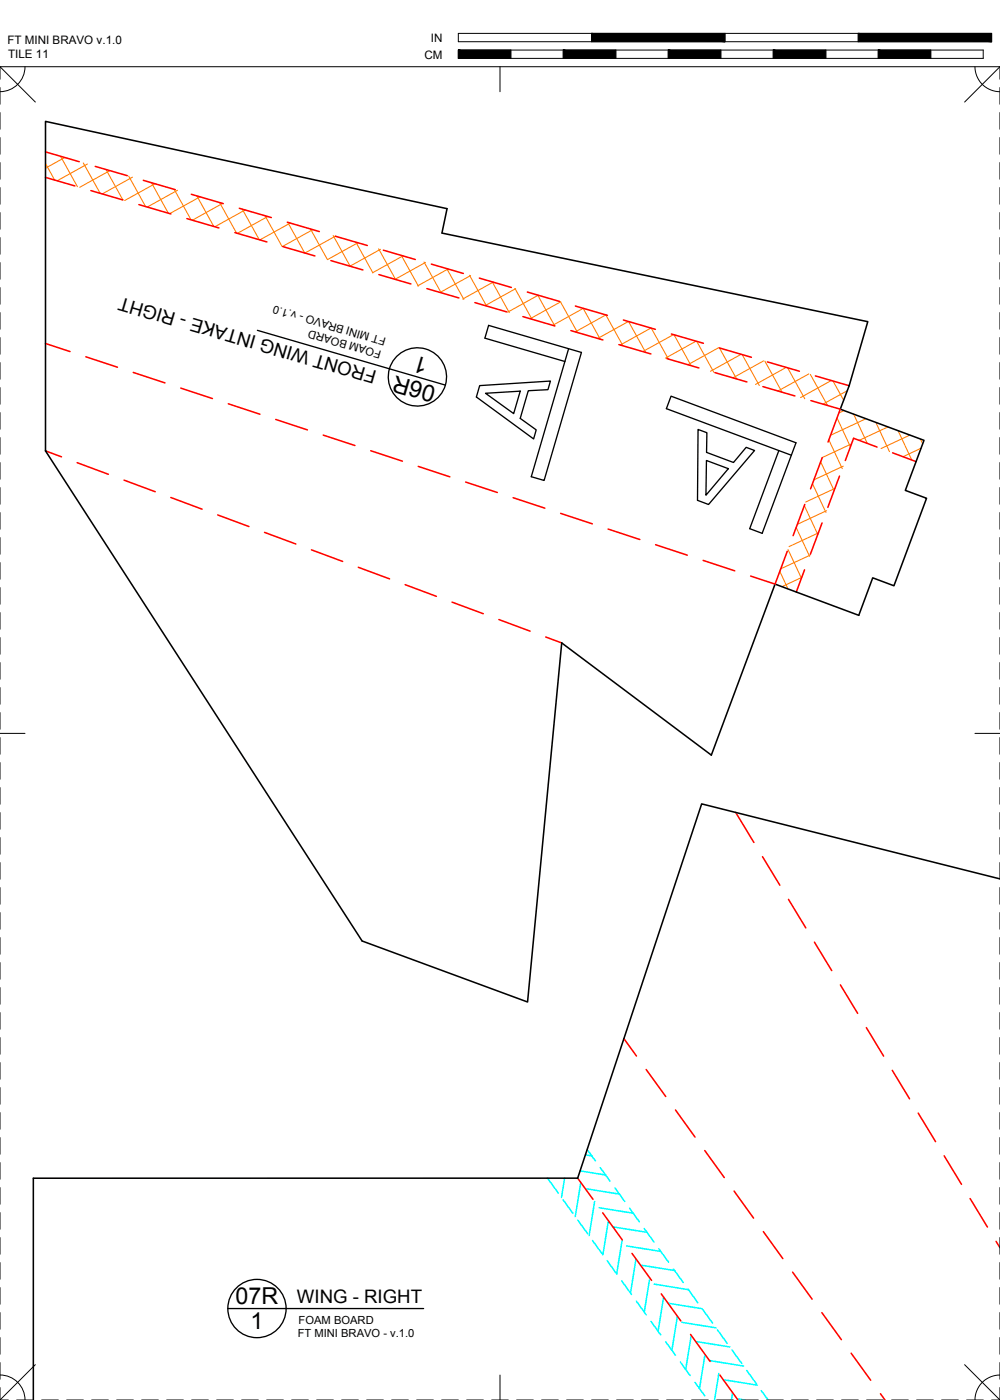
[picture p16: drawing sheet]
<svg xmlns="http://www.w3.org/2000/svg" width="190mm" height="267mm" viewBox="0 0 190 267" stroke-linecap="round" stroke-linejoin="round" font-family="sans-serif">
<defs><g id="words">
<g font-size="4.4">
<text x="81.8" y="68.3" transform="rotate(-164 81.8 68.3)">1</text>
<text x="83.2" y="73.7" transform="rotate(-164 83.2 73.7)">06R</text>
<text x="44.9" y="248.5">07R</text>
<text x="47.7" y="253.2">1</text>
</g>
<g font-size="3.5">
<text x="71.9" y="70.7" transform="rotate(-164 71.9 70.7)">FRONT WING INTAKE - RIGHT</text>
<text x="56.6" y="248.2">WING - RIGHT</text>
</g>
<g font-size="2.2">
<text x="1.4" y="8.5">FT MINI BRAVO v.1.0</text>
<text x="1.5" y="11.1">TILE 11</text>
<text x="80.8" y="11.1">CM</text>
<text x="82.1" y="8">IN</text>
</g>
<g font-size="2.1">
<text x="73.6" y="64.4" transform="rotate(-164 73.6 64.4)">FT MINI BRAVO - v.1.0</text>
<text x="72.7" y="66.8" transform="rotate(-164 72.7 66.8)">FOAM BOARD</text>
<text x="56.7" y="254.8">FT MINI BRAVO - v.1.0</text>
<text x="56.9" y="252.2">FOAM BOARD</text>
</g>
</g></defs>
<!-- layer: 02 SCORE -->
<g fill="none" stroke="#f00" stroke-width=".3">
<path d="M8.7 33.8l5.6 1.6M8.7 28.9l6.4 1.9M17.3 36.3l6.1 1.8M18.2 31.7l6 1.8M26.5 39l6.1 1.8M27.3 34.4l6.1 1.7M36.4 37l6.1 1.8M45.6 39.7l6.1 1.7M35.6 41.6l6.1 1.8M44.7 44.3l6.1 1.8M53.9 47l6.1 1.8M54.7 42.3l6.1 1.8"/>
<path d="M63 49.6l6.1 1.8M63.9 45l6.1 1.8M72.2 52.3l6.1 1.8M73 47.7l6.1 1.7M81.3 55l6.1 1.8M82.2 50.3l6.1 1.8M90.5 57.6l6.1 1.8M91.3 53l6.1 1.8M100.5 55.6l6.1 1.8M109.6 58.3l6.1 1.8M8.7 65.4l4.6 1.6M16.4 68l6 2"/>
<path d="M25.4 71l6 1.9M34.4 73.9l6.1 2M43.5 76.9l6 2M52.5 79.9l6.1 2M99.6 60.3l6.1 1.8M108.8 63l6.1 1.8M117.9 65.6l6.1 1.8M118.8 61l6.1 1.7M127 68.3l6.1 1.8M127.9 63.6l6.1 1.8M136.2 71l6.1 1.8M137 66.3l6.1 1.8"/>
<path d="M145.3 73.6l6.1 1.8M146.2 68.9l6.1 1.8M154.5 76.3l5.6 1.6-2.4 6.3M155.3 71.6l6.5 1.9M8.7 85.9l3 1.1M14.7 88.1l5.9 2.2M23.6 91.5l6 2.2M32.5 94.8l6 2.2M41.5 98.1l5.9 2.2M61.6 82.9l6 2M70.6 85.9l6.1 2M79.7 88.8l6 2"/>
<path d="M88.7 91.8l6 2M97.8 94.8l6 2M106.8 97.8l6 2M153.3 96.1l-2.2 5.9M156.6 99.6l-2.2 6M156.6 87.2l-2.2 5.9M159.9 90.7l-2.2 5.9M167.1 85.2l-4.5-1.7-1.6 4.2M170 86.3l4.5 1.6M50.4 101.4l6 2.2M59.3 104.7l6 2.3M68.3 108.1l5.9 2.2"/>
<path d="M77.2 111.4l5.9 2.2M86.1 114.7l6 2.2M95 118l6 2.2M115.8 100.8l6.1 2M124.9 103.8l6 2M133.9 106.8l6.1 1.9M150 105l-2.4 6.3-4.6-1.6M153.3 108.6l-1.6 4.2M104 121.3l3 1.2M140.1 154.8l3.5 5.7M145.3 163.2l3.3 5.4M150.2 171.3l3.3 5.5"/>
<path d="M155.2 179.5l3.2 5.4M118.9 197.9l2.3 3.3M160.1 187.6l3.3 5.5M165 195.8l3.3 5.4M123.1 203.7l3.7 5.2M128.7 211.5l3.7 5.1M134.3 219.2l3.7 5.1M170 203.9l3.3 5.4M174.9 212l3.3 5.5M110 224.4l3 4.1M114.8 231l3.7 5.2M120.4 238.8l3.7 5.1"/>
<path d="M139.8 226.9l3.8 5.2M145.4 234.6l3.7 5.2M179.9 220.2l3.3 5.4M184.8 228.3l3.3 5.5M189.7 236.5l.8 1.2M126 246.5l3.7 5.1M131.6 254.2l3.7 5.2M151 242.3l3.7 5.2M156.6 250.1l3.7 5.1M162.1 257.8l3.8 5.1M137.1 261.9l3.5 4.8M167.7 265.5l.9 1.2"/>
</g>
<!-- layer: 04 BEVEL -->
<g fill="none" stroke="#0ff" stroke-width=".3">
<path d="M111.9 219l1.5 2.2M104.3 224.4l2.1 2.9M104.3 224.4v.1M107.3 228.6l1.8 2.6M107.6 224.4l-.6 3.7M110.1 232.4l1.8 2.6M110.5 223.1l4.9 .7M110.6 225.3l-1 6.5M111.5 226.4l6.5 1.1M111.5 220l1.2 .2M112.9 236.3l1.8 2.6M113.3 228.9l-1.1 6.5"/>
<path d="M114.1 230.1l6.5 1M114.4 222.5l1.8 2.5M115.9 232.5l-1 6.5M116.7 233.7l6.6 1.1M117.1 226.3l1.9 2.6M118.5 236.2l-1 6.5M119.4 237.4l6.5 1M119.9 230.2l1.9 2.5M121.2 239.8l-1.1 6.5M122.7 234l1.9 2.6M125.5 237.9l1.9 2.6M115.7 240.2l1.8 2.5"/>
<path d="M118.4 244l1.9 2.6M121.2 247.9l1.9 2.6M122 241l6.5 1M123.8 243.5l-1.1 6.5M124 251.7l1.9 2.6M124.6 244.6l6.5 1.1M126.4 247.1l-1 6.5M126.8 255.6l1.9 2.6M127.3 248.3l6.5 1M128.3 241.8l1.9 2.5M129 250.7l-1 6.5M129.6 259.5l1.9 2.5"/>
<path d="M129.9 251.9l6.5 1.1M131.1 245.6l1.8 2.6M131.7 254.4l-1.1 6.5M132.5 255.5l6.5 1.1M133.9 249.5l1.8 2.6M134.3 258l-1 6.5M135.1 259.2l6.6 1M136.7 253.3l1.8 2.6M139.5 257.2l1.8 2.6M132.4 263.3l1.8 2.6M136.9 261.7l-.8 5M137.8 262.8l6.5 1.1"/>
<path d="M139.6 265.3l-.3 1.4M140.4 266.5l1.5 .2M142.3 261.1l1.8 2.5M145 264.9l1.3 1.8"/>
</g>
<!-- layer: 01 CUT -->
<path d="M8.7 23.1l76.5 16.7-1 4.6 81.1 16.9-3.5 12.2-1.7 4.4 15.9 6-3.5 9.5 4 1.5-6.2 16.7-4-1.5-2.7 7.1-16-5.9-12.1 32.5-28.5-21.3-6.5 68.4-31.5-11.6-60.3-93.4zM190.5 167.4l-56.8-14.3-23.7 71.3-103.7 .1v42.2" fill="none" stroke="#000" stroke-width=".3"/>
<!-- layer: 23 NOTES -->
<g fill="none" stroke="#000" stroke-width=".25">
<path d="M49 62.9l35.8 10.5M91.4 73.5l13.5-.9-.5 1.6-3.8 .2-1.5 5.3 3.1 2.2-.5 1.7-10.9-8zM92.5 74.9l6.6-.4-1.2 4.3zM108.3 66.4l-7.1 24.4 2.5 .7 7.1-24.4-17.7-5.1-.7 2.4 15.2 4.5M133 81.8l1.7 .6-.1 3.8 5.1 1.9 2.4-2.9 1.6 .6-8.7 10.3-2.1-.8zM134.6 87.7l4.1 1.6-4.2 5zM148.4 85.8l-5.6 14.9 2.4 .9 6.4-17.3-23.8-8.8-.9 2.4 23.8 8.8M43.4 249.3h37.3"/>
<circle cx="79.5" cy="71.8" r="5.6"/>
<circle cx="49" cy="249.3" r="5.6"/>
</g>
<!-- layer: 06 CAVITY -->
<g fill="none" stroke="#ff7f00" stroke-width=".2">
<path d="M8.7 31.1l1.7 3.2M11.5 29.8l3.3 5.8M12.3 30l-3.6 2M15.9 31l3.2 5.8M16.6 31.3l-5.7 3.1M20.2 32.3l3.2 5.8M20.9 32.5l-5.7 3.2M24.5 33.5l3.2 5.9M25.2 33.8l-5.7 3.1M28.9 34.8l3.2 5.8M29.5 35l-5.7 3.2M33.2 36.1l3.2 5.8"/>
<path d="M33.8 36.2l-5.7 3.2M37.5 37.3l3.2 5.8M38.1 37.5l-5.8 3.2M41.8 38.6l3.3 5.8M42.4 38.7l-5.8 3.3M46.2 39.8l3.2 5.9M46.7 40l-5.8 3.2M50.5 41.1l3.2 5.8M51 41.3l-5.8 3.2M54.8 42.4l3.2 5.8M55.3 42.5l-5.8 3.2M59.1 43.6l3.3 5.9 5.8-3.3"/>
<path d="M59.6 43.8l-5.8 3.2M63.5 44.9l3.2 5.8M63.9 45l-5.8 3.2M67.8 46.1l3.2 5.9M72.1 47.4l3.3 5.8M72.5 47.5l-5.8 3.2M76.5 48.7l3.2 5.8M76.8 48.7l-5.8 3.3M80.8 49.9l3.2 5.9M81.1 50l-5.8 3.2M85.1 51.2l3.3 5.8M85.4 51.2l-5.8 3.3"/>
<path d="M89.4 52.4l3.3 5.9M89.7 52.5l-5.9 3.2M93.8 53.7l3.2 5.9M93.9 53.7l-5.8 3.3M98.1 54.9l3.2 5.9M98.2 55l-5.8 3.2M102.4 56.2l3.3 5.9M102.5 56.2l-5.8 3.3M106.8 57.5l3.2 5.8M106.8 57.5l-5.8 3.2M111.1 58.7l3.2 5.9M111.1 58.7l-5.8 3.3"/>
<path d="M115.4 60l3.3 5.9M115.4 60l-5.8 3.2M113.9 64.5l5.8-3.3 3.3 5.9M124 62.5l-5.8 3.2M124.1 62.5l3.2 5.9M128.3 63.7l-5.8 3.3M128.4 63.8l3.3 5.9M132.6 65l-5.8 3.2M132.7 65l3.3 5.9M136.9 66.2l-5.9 3.3M137.1 66.3l3.2 5.9M141.2 67.5l-5.9 3.2"/>
<path d="M141.4 67.5l3.3 5.9M145.5 68.7l-5.9 3.3M145.7 68.8l3.3 5.9M149.8 70l-5.9 3.2M150 70.1l3.3 5.9M154.1 71.2l-5.9 3.3M154.4 71.3l3.2 5.9M158.4 72.5l-5.9 3.2M158.7 72.6l2 3.6M159.4 79.6l2.6 5.5M160.8 78.2l-1 .5M161.4 74.4l-4.6 2.6"/>
<path d="M162.6 78.9l2.6 5.6M165 79.8l-6.8 3.1M153.2 96.3l2.6 5.5M154.8 92.1l2.5 5.5M156.3 88l2.6 5.5M157.5 97.3l-5.6 2.6M157.9 83.8l2.6 5.5M159 93l-5.5 2.6M160.6 88.8l-5.5 2.6M162.2 84.6l-5.6 2.6M166.8 80.5l2.6 5.5M169.2 81.3l-5.5 2.6"/>
<path d="M171.1 82.1l2.6 5.5M173.3 82.9l-5.5 2.5M175.3 83.6l.5 1M175.5 85.4l-3.5 1.6M148.6 108.8l1.5 3.4M150.1 104.7l2.6 5.5M151.7 100.5l2.5 5.5M152.7 110l-3.7 1.8M154.3 105.8l-5.6 2.6M155.9 101.5l-5.6 2.6"/>
</g>
<!-- layer: 22 TILED -->
<g fill="none" stroke="#000" stroke-width=".19">
<path d="M0 12.7l6.7 6.7M0 16.7v3.2M4.8 12.7a4.8 4.8 0 0 1-4.8 4.8M87.3 6.4h101.6v1.5h-101.6zM87.3 9.5h100v1.6h-100zM95.2 12.7v4.8M97.3 9.5v1.6M107.3 9.5v1.6M112.7 6.4v1.5M117.3 9.5v1.6M127.3 9.5v1.6M137.3 9.5v1.6"/>
<path d="M138.1 6.4v1.5M147.3 9.5v1.6M157.3 9.5v1.6M163.5 6.4v1.5M167.3 9.5v1.6M177.3 9.5v1.6M185.7 12.7a4.8 4.8 0 0 0 4.8 4.8M190.5 12.7h-190.5v2.4M190.5 12.7l-6.7 6.7M190.5 12.7v2.4M190.5 16.7v3.2M0 21.4v3.2"/>
<path d="M0 26.2v3.2M0 31v3.1M0 35.7v3.2M190.5 21.4v3.2M190.5 26.2v3.2M190.5 31v3.1M190.5 35.7v3.2M0 40.5v3.2M0 45.3v3.1M0 50v3.2M0 54.8v3.2M0 59.5v3.2"/>
<path d="M190.5 40.5v3.2M190.5 45.3v3.1M190.5 50v3.2M190.5 54.8v3.2M190.5 59.5v3.2M0 64.3v3.2M0 69.1v3.1M0 73.8v3.2M0 78.6v3.2M190.5 64.3v3.2M190.5 69.1v3.1M190.5 73.8v3.2"/>
<path d="M190.5 78.6v3.2M0 83.4v3.1M0 88.1v3.2M0 92.9v3.2M0 97.6v3.2M190.5 83.4v3.1M190.5 88.1v3.2M190.5 92.9v3.2M190.5 97.6v3.2M0 102.4v3.2M0 107.2v3.1M0 111.9v3.2"/>
<path d="M0 116.7v3.2M190.5 102.4v3.2M190.5 107.2v3.1M190.5 111.9v3.2M190.5 116.7v3.2M0 139.7h4.8M0 121.5v3.1M0 126.2v3.2M0 131v3.2M0 135.7v3.2M185.7 139.7h4.8M190.5 121.5v3.1"/>
<path d="M190.5 126.2v3.2M190.5 131v3.2M190.5 135.7v3.2M0 140.5v3.2M0 145.3v3.1M0 150v3.2M0 154.8v3.2M0 159.6v3.1M190.5 140.5v3.2M190.5 145.3v3.1M190.5 150v3.2M190.5 154.8v3.2"/>
<path d="M190.5 159.6v3.1M0 164.3v3.2M0 169.1v3.2M0 173.8v3.2M0 178.6v3.2M190.5 164.3v3.2M190.5 169.1v3.2M190.5 173.8v3.2M190.5 178.6v3.2M0 183.4v3.1M0 188.1v3.2M0 192.9v3.2"/>
<path d="M0 197.7v3.1M190.5 183.4v3.1M190.5 188.1v3.2M190.5 192.9v3.2M190.5 197.7v3.1M0 202.4v3.2M0 207.2v3.2M0 211.9v3.2M0 216.7v3.2M190.5 202.4v3.2M190.5 207.2v3.2M190.5 211.9v3.2"/>
<path d="M190.5 216.7v3.2M0 221.5v3.1M0 226.2v3.2M0 231v3.2M0 235.8v3.1M190.5 221.5v3.1M190.5 226.2v3.2M190.5 231v3.2M190.5 235.8v3.1M0 240.5v3.2M0 245.3v3.2M0 250v3.2"/>
<path d="M0 254.8v3.2M0 259.6v3.1M6.7 260l-6.7 6.7M183.8 260l6.7 6.7M190.5 240.5v3.2M190.5 245.3v3.2M190.5 250v3.2M190.5 254.8v3.2M190.5 259.6v3.1M0 264.3v2.4M0 266.7h1.6M0 261.9a4.8 4.8 0 0 1 4.8 4.8"/>
<path d="M3.2 266.7h3.1M7.9 266.7h3.2M12.7 266.7h3.2M17.5 266.7h3.1M22.2 266.7h3.2M27 266.7h3.2M31.7 266.7h3.2M36.5 266.7h3.2M41.3 266.7h3.1M46 266.7h3.2M50.8 266.7h3.2M55.6 266.7h3.1"/>
<path d="M60.3 266.7h3.2M65.1 266.7h3.2M69.8 266.7h3.2M74.6 266.7h3.2M79.4 266.7h3.1M84.1 266.7h3.2M88.9 266.7h3.2M93.7 266.7h3.1M95.2 261.9v4.8M98.4 266.7h3.2M103.2 266.7h3.2M107.9 266.7h3.2"/>
<path d="M112.7 266.7h3.2M117.5 266.7h3.1M122.2 266.7h3.2M127 266.7h3.2M131.8 266.7h3.1M136.5 266.7h3.2M141.3 266.7h3.2M146 266.7h3.2M150.8 266.7h3.2M155.6 266.7h3.1M160.3 266.7h3.2M165.1 266.7h3.2"/>
<path d="M169.9 266.7h3.1M174.6 266.7h3.2M179.4 266.7h3.2M184.1 266.7h3.2M188.9 266.7h1.6M190.5 261.9a4.8 4.8 0 0 0-4.8 4.8M190.5 264.3v2.4"/>
</g>
<g fill="#000" stroke="#000" stroke-width=".19">
<path d="M87.3 9.5l10 1.6v-1.6zM87.3 9.5l10 1.6h-10z"/>
<path d="M107.3 9.5l10 1.6v-1.6zM107.3 9.5l10 1.6h-10z"/>
<path d="M127.3 9.5l10 1.6v-1.6zM127.3 9.5l10 1.6h-10z"/>
<path d="M112.7 6.4l25.4 1.5v-1.5zM112.7 6.4l25.4 1.5h-25.4z"/>
<path d="M147.3 9.5l10 1.6v-1.6zM147.3 9.5l10 1.6h-10z"/>
<path d="M167.3 9.5l10 1.6v-1.6zM167.3 9.5l10 1.6h-10z"/>
<path d="M163.5 6.4l25.4 1.5v-1.5zM163.5 6.4l25.4 1.5h-25.4z"/>
</g>
<use href="#words"/>
</svg>
